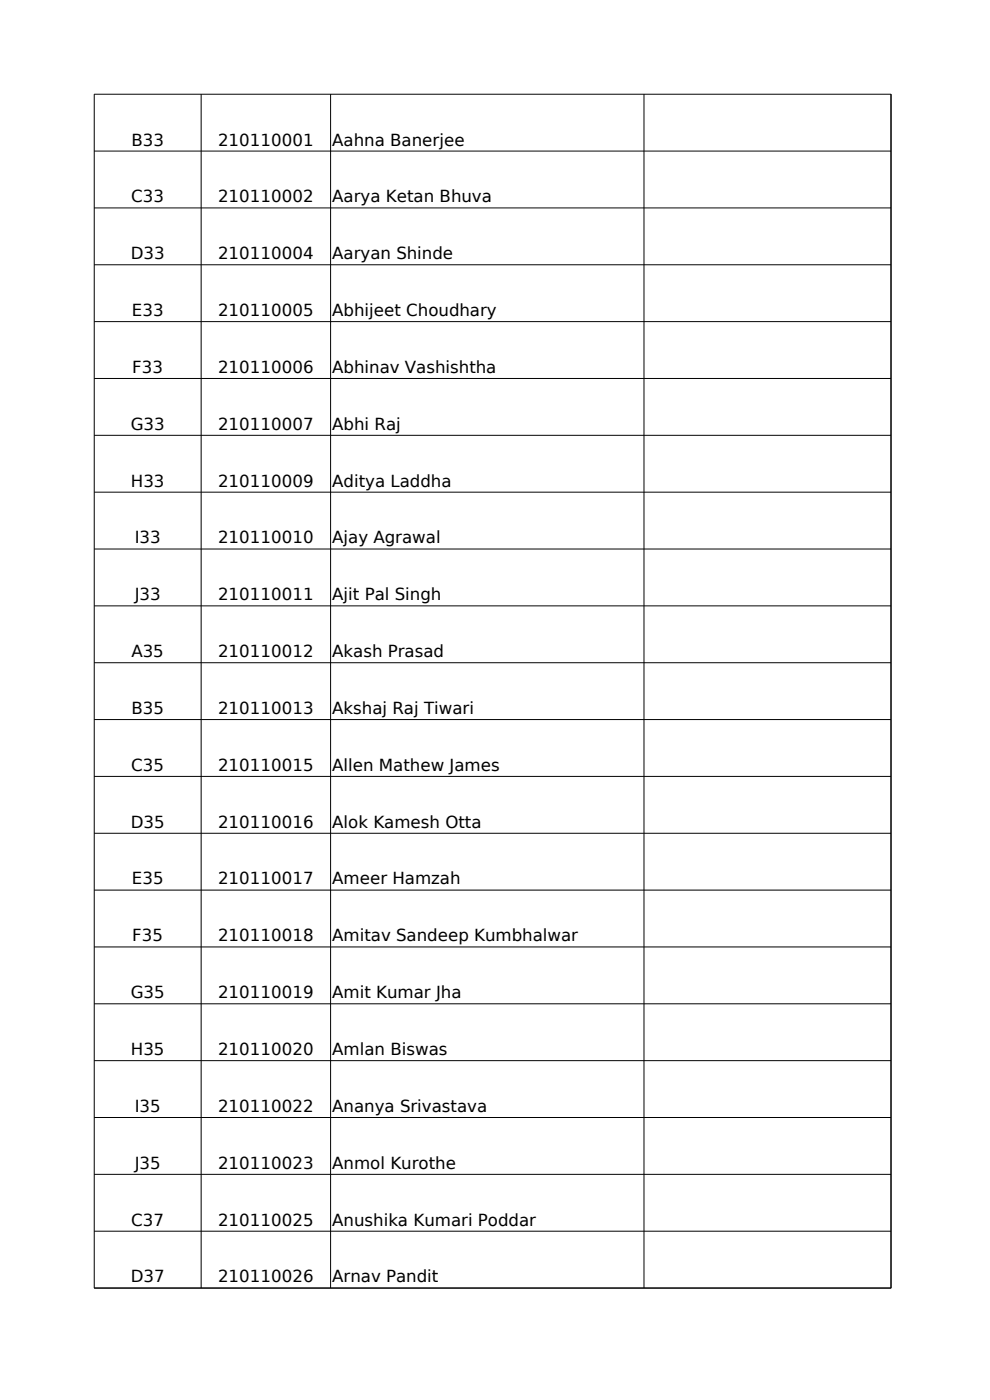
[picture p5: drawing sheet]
<svg xmlns="http://www.w3.org/2000/svg" width="210mm" height="297mm" viewBox="0 0 210 297" stroke-linecap="round" stroke-linejoin="round" font-family="sans-serif">
<defs><g id="words">
<g font-size="3.5">
<text x="27.9" y="30.9">B33</text>
<text x="46.2" y="30.9">210110001</text>
<text x="70.5" y="30.9">Aahna Banerjee</text>
<text x="27.8" y="42.9">C33</text>
<text x="46.2" y="42.9">210110002</text>
<text x="70.5" y="42.9">Aarya Ketan Bhuva</text>
<text x="27.7" y="55">D33</text>
<text x="46.2" y="55">210110004</text>
<text x="70.5" y="55">Aaryan Shinde</text>
<text x="28" y="67">E33</text>
<text x="46.2" y="67">210110005</text>
<text x="70.5" y="67">Abhijeet Choudhary</text>
<text x="28.1" y="79.1">F33</text>
<text x="46.2" y="79.1">210110006</text>
<text x="70.5" y="79.1">Abhinav Vashishtha</text>
<text x="27.7" y="91.2">G33</text>
<text x="46.2" y="91.2">210110007</text>
<text x="70.5" y="91.2">Abhi Raj</text>
<text x="27.8" y="103.2">H33</text>
<text x="46.2" y="103.2">210110009</text>
<text x="70.5" y="103.2">Aditya Laddha</text>
<text x="28.6" y="115.3">I33</text>
<text x="46.2" y="115.3">210110010</text>
<text x="70.5" y="115.3">Ajay Agrawal</text>
<text x="28.6" y="127.4">J33</text>
<text x="46.2" y="127.4">210110011</text>
<text x="70.5" y="127.4">Ajit Pal Singh</text>
<text x="27.9" y="139.4">A35</text>
<text x="46.2" y="139.4">210110012</text>
<text x="70.5" y="139.4">Akash Prasad</text>
<text x="27.9" y="151.5">B35</text>
<text x="46.2" y="151.5">210110013</text>
<text x="70.5" y="151.5">Akshaj Raj Tiwari</text>
<text x="27.8" y="163.5">C35</text>
<text x="46.2" y="163.5">210110015</text>
<text x="70.5" y="163.5">Allen Mathew James</text>
<text x="27.7" y="175.6">D35</text>
<text x="46.2" y="175.6">210110016</text>
<text x="70.5" y="175.6">Alok Kamesh Otta</text>
<text x="28" y="187.6">E35</text>
<text x="46.2" y="187.6">210110017</text>
<text x="70.5" y="187.6">Ameer Hamzah</text>
<text x="28.1" y="199.7">F35</text>
<text x="46.2" y="199.7">210110018</text>
<text x="70.5" y="199.7">Amitav Sandeep Kumbhalwar</text>
<text x="27.7" y="211.8">G35</text>
<text x="46.2" y="211.8">210110019</text>
<text x="70.5" y="211.8">Amit Kumar Jha</text>
<text x="27.8" y="223.8">H35</text>
<text x="46.2" y="223.8">210110020</text>
<text x="70.5" y="223.8">Amlan Biswas</text>
<text x="28.6" y="235.9">I35</text>
<text x="46.2" y="235.9">210110022</text>
<text x="70.5" y="235.9">Ananya Srivastava</text>
<text x="28.6" y="247.9">J35</text>
<text x="46.2" y="247.9">210110023</text>
<text x="70.5" y="247.9">Anmol Kurothe</text>
<text x="27.8" y="260">C37</text>
<text x="46.2" y="260">210110025</text>
<text x="70.5" y="260">Anushika Kumari Poddar</text>
<text x="27.7" y="272.1">D37</text>
<text x="46.2" y="272.1">210110026</text>
<text x="70.5" y="272.1">Arnav Pandit</text>
</g>
</g></defs>
<g fill="none" stroke="#000" stroke-width=".21">
<path d="M42.7 20v253.3M70.1 20v253.3M136.6 20v253.3M20 32.1h169M20 44.1h169M20 56.2h169M20 68.2h169M20 80.3h169M20 92.4h169M20 104.4h169M20 116.5h169M20 128.5h169"/>
<path d="M20 140.6h169M20 152.7h169M20 164.7h169M20 176.8h169M20 188.8h169M20 200.9h169M20 213h169M20 225h169M20 237.1h169M20 249.1h169M20 261.2h169M20 273.3h169"/>
<path d="M20 273.3v-253.3h169v253.3"/>
</g>
<use href="#words"/>
</svg>
